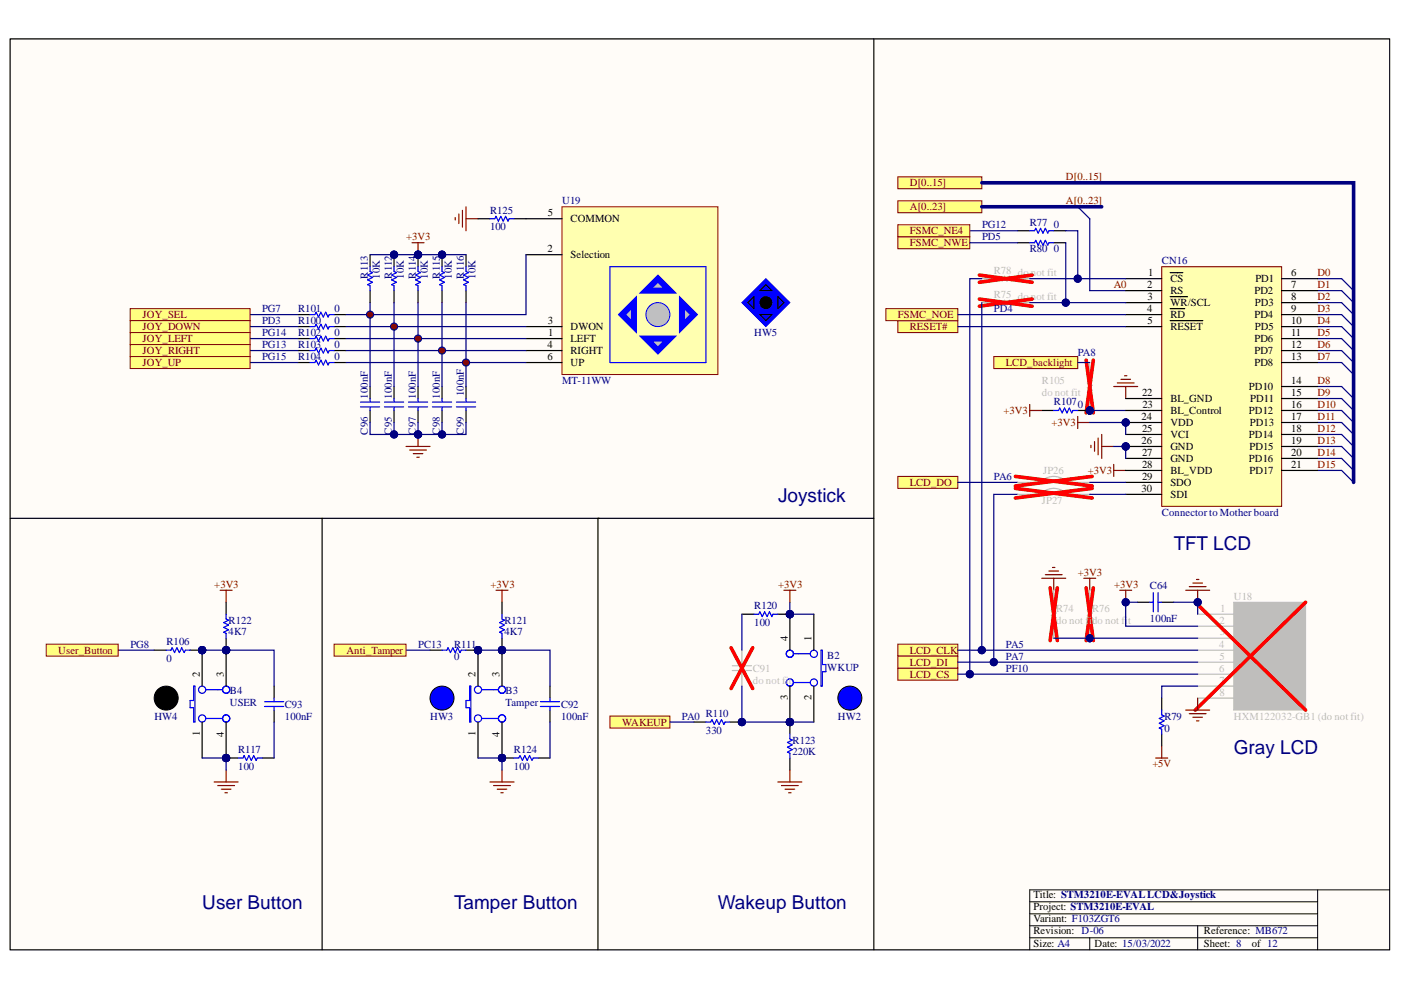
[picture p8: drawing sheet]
<svg xmlns="http://www.w3.org/2000/svg" width="297mm" height="210mm" viewBox="0 0 297 210" stroke-linecap="round" stroke-linejoin="round" font-family="sans-serif">
<defs><g id="words">
<g font-size="4.1" fill="#000080">
<text x="165" y="106.4">Joystick</text>
<text x="248.9" y="116.7">TFT LCD</text>
<text x="261.6" y="159.8">Gray LCD</text>
<text x="42.9" y="192.8">User Button</text>
<text x="96.3" y="192.8">Tamper Button</text>
<text x="152.2" y="192.8">Wakeup Button</text>
</g>
<g font-size="2.3" fill="#800000">
<text x="192.9" y="39.5">D[0..15]</text>
<text x="226" y="38.2">D[0..15]</text>
<text x="192.9" y="44.5">A[0..23]</text>
<text x="226" y="43.3">A[0..23]</text>
<text x="86.1" y="51">+3V3</text>
<text x="192.9" y="52.2">FSMC_NWE</text>
<text x="192.9" y="49.7">FSMC_NE4</text>
<text x="279.4" y="58.6">D0</text>
<text x="236.1" y="61.1">A0</text>
<text x="279.4" y="61.1">D1</text>
<text x="279.4" y="63.6">D2</text>
<text x="30.2" y="67.5">JOY_SEL</text>
<text x="30.2" y="70">JOY_DOWN</text>
<text x="190.4" y="67.5">FSMC_NOE</text>
<text x="192.9" y="70">RESET#</text>
<text x="279.4" y="66.2">D3</text>
<text x="279.4" y="68.7">D4</text>
<text x="279.4" y="71.3">D5</text>
<text x="30.2" y="72.5">JOY_LEFT</text>
<text x="30.2" y="75.1">JOY_RIGHT</text>
<text x="30.2" y="77.6">JOY_UP</text>
<text x="213.3" y="77.6">LCD_backlight</text>
<text x="279.4" y="73.8">D6</text>
<text x="279.4" y="76.3">D7</text>
<text x="279.4" y="81.4">D8</text>
<text x="279.4" y="83.9">D9</text>
<text x="212.8" y="87.7">+3V3</text>
<text x="279.4" y="86.5">D10</text>
<text x="279.4" y="89">D11</text>
<text x="222.9" y="90.3">+3V3</text>
<text x="279.4" y="91.5">D12</text>
<text x="279.4" y="94.2">D13</text>
<text x="230.6" y="100.5">+3V3</text>
<text x="279.4" y="96.7">D14</text>
<text x="279.4" y="99.2">D15</text>
<text x="192.9" y="103">LCD_DO</text>
<text x="45.4" y="124.6">+3V3</text>
<text x="104" y="124.6">+3V3</text>
<text x="165" y="124.6">+3V3</text>
<text x="228.5" y="122.1">+3V3</text>
<text x="236.2" y="124.6">+3V3</text>
<text x="12.4" y="138.6">User_Button</text>
<text x="73.4" y="138.6">Anti_Tamper</text>
<text x="192.9" y="143.7">LCD_CS</text>
<text x="192.9" y="138.6">LCD_CLK</text>
<text x="192.9" y="141.2">LCD_DI</text>
<text x="131.9" y="153.8">WAKEUP</text>
<text x="244.3" y="162.7">+5V</text>
</g>
<g font-size="2.3" fill="#000080">
<text x="103.9" y="45.3">R125</text>
<text x="119.2" y="43.3">U19</text>
<text x="218.4" y="47.8">R77</text>
<text x="103.9" y="48.9">100</text>
<text x="218.4" y="53.5">R80</text>
<text x="223.4" y="48.3">0</text>
<text x="223.4" y="53.5">0</text>
<text x="78" y="59.1" transform="rotate(-90 78 59.1)">R113</text>
<text x="80.5" y="59.1" transform="rotate(-90 80.5 59.1)">10K</text>
<text x="83.1" y="59.1" transform="rotate(-90 83.1 59.1)">R112</text>
<text x="85.6" y="59.1" transform="rotate(-90 85.6 59.1)">10K</text>
<text x="88.2" y="59.1" transform="rotate(-90 88.2 59.1)">R114</text>
<text x="90.7" y="59.1" transform="rotate(-90 90.7 59.1)">10K</text>
<text x="93.2" y="59.1" transform="rotate(-90 93.2 59.1)">R115</text>
<text x="95.8" y="59.1" transform="rotate(-90 95.8 59.1)">10K</text>
<text x="98.3" y="59.1" transform="rotate(-90 98.3 59.1)">R116</text>
<text x="100.8" y="59.1" transform="rotate(-90 100.8 59.1)">10K</text>
<text x="246.4" y="56">CN16</text>
<text x="63.2" y="71.3">R102</text>
<text x="63.2" y="68.7">R100</text>
<text x="63.2" y="66.2">R101</text>
<text x="70.9" y="71.3">0</text>
<text x="70.9" y="68.7">0</text>
<text x="70.9" y="66.2">0</text>
<text x="159.9" y="71.3">HW5</text>
<text x="63.2" y="76.3">R104</text>
<text x="63.2" y="73.8">R103</text>
<text x="70.9" y="76.3">0</text>
<text x="70.9" y="73.8">0</text>
<text x="119.2" y="81.4">MT-11WW</text>
<text x="78" y="84.5" transform="rotate(-90 78 84.5)">100nF</text>
<text x="83.1" y="84.5" transform="rotate(-90 83.1 84.5)">100nF</text>
<text x="88.2" y="84.5" transform="rotate(-90 88.2 84.5)">100nF</text>
<text x="93.2" y="84.5" transform="rotate(-90 93.2 84.5)">100nF</text>
<text x="98.3" y="84" transform="rotate(-90 98.3 84)">100nF</text>
<text x="223.4" y="86">R1070</text>
<text x="78" y="92.1" transform="rotate(-90 78 92.1)">C96</text>
<text x="83.1" y="92.1" transform="rotate(-90 83.1 92.1)">C95</text>
<text x="88.2" y="92.1" transform="rotate(-90 88.2 92.1)">C97</text>
<text x="93.2" y="92.1" transform="rotate(-90 93.2 92.1)">C98</text>
<text x="98.3" y="92.1" transform="rotate(-90 98.3 92.1)">C99</text>
<text x="246.4" y="109.4">Connector to Mother board</text>
<text x="243.8" y="124.8">C64</text>
<text x="159.9" y="129.2">R120</text>
<text x="243.8" y="131.9">100nF</text>
<text x="35.3" y="136.9">R106</text>
<text x="48.5" y="132.2">R122</text>
<text x="48.5" y="134.7">4K7</text>
<text x="96.3" y="137.4">R111</text>
<text x="106.9" y="132.2">R121</text>
<text x="106.9" y="134.7">4K7</text>
<text x="159.9" y="132.7">100</text>
<text x="35.3" y="140.4">0</text>
<text x="96.3" y="139.9">0</text>
<text x="175.4" y="139.6">B2</text>
<text x="175.4" y="142.2">WKUP</text>
<text x="48.7" y="147.2">B4</text>
<text x="48.7" y="149.8">USER</text>
<text x="107.2" y="147.2">B3</text>
<text x="107.2" y="149.8">Tamper</text>
<text x="32.7" y="152.6">HW4</text>
<text x="60.4" y="150">C93</text>
<text x="60.4" y="152.6">100nF</text>
<text x="91.2" y="152.6">HW3</text>
<text x="118.9" y="150">C92</text>
<text x="118.9" y="152.6">100nF</text>
<text x="149.7" y="155.6">330</text>
<text x="177.7" y="152.6">HW2</text>
<text x="246.9" y="152.6">R79</text>
<text x="246.9" y="155.1">0</text>
<text x="50.5" y="159.7">R117</text>
<text x="109" y="159.7">R124</text>
<text x="168" y="157.6">R123</text>
<text x="168" y="160.2">220K</text>
<text x="50.5" y="163.2">100</text>
<text x="109" y="163.2">100</text>
</g>
<g font-size="2.3">
<text x="116.2" y="45.8">5</text>
<text x="121" y="47.1">COMMON</text>
<text x="116.1" y="53.5">2</text>
<text x="121" y="54.8">Selection</text>
<text x="243.4" y="58.6">1</text>
<text x="248.1" y="59.8">CS</text>
<text x="266.2" y="59.8">PD1</text>
<text x="273.8" y="58.6">6</text>
<text x="243.2" y="61.1">2</text>
<text x="243.3" y="63.6">3</text>
<text x="248.1" y="62.4">RS</text>
<text x="248.1" y="64.9">WR/SCL</text>
<text x="266" y="62.4">PD2</text>
<text x="266.1" y="64.9">PD3</text>
<text x="273.8" y="61.1">7</text>
<text x="273.8" y="63.6">8</text>
<text x="116.2" y="68.7">3</text>
<text x="116.2" y="71.3">1</text>
<text x="121" y="70">DWON</text>
<text x="243.2" y="66.2">4</text>
<text x="243.3" y="68.7">5</text>
<text x="248.1" y="67.5">RD</text>
<text x="248.1" y="70">RESET</text>
<text x="266" y="67.5">PD4</text>
<text x="266.1" y="70">PD5</text>
<text x="273.8" y="66.2">9</text>
<text x="273.8" y="68.7">10</text>
<text x="273.8" y="71.3">11</text>
<text x="116.1" y="73.8">4</text>
<text x="116.1" y="76.3">6</text>
<text x="121" y="72.5">LEFT</text>
<text x="121" y="75.1">RIGHT</text>
<text x="121" y="77.6">UP</text>
<text x="266" y="72.5">PD6</text>
<text x="266" y="75.1">PD7</text>
<text x="266" y="77.6">PD8</text>
<text x="273.8" y="73.8">12</text>
<text x="273.8" y="76.3">13</text>
<text x="242.1" y="83.9">22</text>
<text x="264.8" y="82.7">PD10</text>
<text x="273.8" y="81.4">14</text>
<text x="273.8" y="83.9">15</text>
<text x="242" y="89">24</text>
<text x="242.2" y="86.5">23</text>
<text x="248.1" y="87.7">BL_Control</text>
<text x="248.1" y="85.2">BL_GND</text>
<text x="264.8" y="87.7">PD12</text>
<text x="265.1" y="85.2">PD11</text>
<text x="273.8" y="86.5">16</text>
<text x="273.8" y="89">17</text>
<text x="242" y="94.2">26</text>
<text x="242.1" y="91.5">25</text>
<text x="248.1" y="90.3">VDD</text>
<text x="248.1" y="92.9">VCI</text>
<text x="248.1" y="95.4">GND</text>
<text x="264.8" y="92.9">PD14</text>
<text x="264.9" y="95.4">PD15</text>
<text x="265" y="90.3">PD13</text>
<text x="273.8" y="91.5">18</text>
<text x="273.8" y="94.2">19</text>
<text x="242.1" y="96.7">27</text>
<text x="242.1" y="99.2">28</text>
<text x="242.1" y="101.8">29</text>
<text x="248.1" y="98">GND</text>
<text x="248.1" y="100.5">BL_VDD</text>
<text x="264.8" y="98">PD16</text>
<text x="264.9" y="100.5">PD17</text>
<text x="273.8" y="96.7">20</text>
<text x="273.8" y="99.2">21</text>
<text x="242" y="104.3">30</text>
<text x="248.1" y="103">SDO</text>
<text x="248.1" y="105.6">SDI</text>
<text x="167" y="135.8" transform="rotate(-90 167 135.8)">4</text>
<text x="172.1" y="135.8" transform="rotate(-90 172.1 135.8)">1</text>
<text x="42.4" y="143.4" transform="rotate(-90 42.4 143.4)">2</text>
<text x="47.5" y="143.4" transform="rotate(-90 47.5 143.4)">3</text>
<text x="100.8" y="143.4" transform="rotate(-90 100.8 143.4)">2</text>
<text x="105.9" y="143.4" transform="rotate(-90 105.9 143.4)">3</text>
<text x="167" y="148.4" transform="rotate(-90 167 148.4)">3</text>
<text x="172.1" y="148.5" transform="rotate(-90 172.1 148.5)">2</text>
<text x="42.4" y="156" transform="rotate(-90 42.4 156)">1</text>
<text x="100.8" y="156" transform="rotate(-90 100.8 156)">1</text>
<text x="47.5" y="156.2" transform="rotate(-90 47.5 156.2)">4</text>
<text x="105.9" y="156.2" transform="rotate(-90 105.9 156.2)">4</text>
<text x="219.1" y="190.4">Title: STM3210E-EVALLCD&amp;Joystick</text>
<text x="219.1" y="193">Project: STM3210E-EVAL</text>
<text x="219.1" y="195.5">Variant: F103ZGT6</text>
<text x="219.1" y="200.8">Size: A4</text>
<text x="219.1" y="198.1">Revision: D-06</text>
<text x="232.1" y="200.8">Date: 15/03/2022</text>
<text x="255.2" y="198.1">Reference: MB672</text>
<text x="255.2" y="200.8">Sheet: 8</text>
<text x="265.4" y="200.8">of 12</text>
</g>
<g font-size="2.3" fill="#0c0087">
<text x="208.2" y="48.3">PG12</text>
<text x="208.2" y="51">PD5</text>
<text x="55.6" y="66.2">PG7</text>
<text x="55.6" y="68.7">PD3</text>
<text x="55.6" y="71.3">PG14</text>
<text x="210.7" y="66.2">PD4</text>
<text x="55.6" y="73.8">PG13</text>
<text x="55.6" y="76.3">PG15</text>
<text x="228.5" y="75.6">PA8</text>
<text x="210.7" y="101.8">PA6</text>
<text x="27.7" y="137.4">PG8</text>
<text x="88.7" y="137.4">PC13</text>
<text x="213.3" y="137.4">PA5</text>
<text x="213.3" y="139.9">PA7</text>
<text x="213.3" y="142.4">PF10</text>
<text x="144.6" y="152.6">PA0 R110</text>
</g>
<g font-size="2.3" fill="#bfbebc">
<text x="210.7" y="58.1">R78 do not fit</text>
<text x="210.7" y="63.1">R75 do not fit</text>
<text x="220.9" y="81.4">R105</text>
<text x="220.9" y="83.9">do not fit</text>
<text x="221.1" y="100.5">JP26</text>
<text x="220.9" y="106.8">JP27</text>
<text x="223.9" y="129.7">R74</text>
<text x="231.6" y="129.7">R76</text>
<text x="258.7" y="129.7">1</text>
<text x="261.6" y="127.1">U18</text>
<text x="223.9" y="132.2">do not fitdo not fi</text>
<text x="239.2" y="132.2">t</text>
<text x="258.5" y="137.4">4</text>
<text x="258.5" y="132.2">2</text>
<text x="258.6" y="134.7">3</text>
<text x="159.6" y="142.4">C91</text>
<text x="258.5" y="142.4">6</text>
<text x="258.5" y="139.9">5</text>
<text x="263.4" y="138.6">CLK</text>
<text x="263.4" y="141.2">SID</text>
<text x="159.6" y="145">do not fit</text>
<text x="258.5" y="145">7</text>
<text x="258.5" y="147.5">8</text>
<text x="261.6" y="152.6">HXM122032-GB1 (do not fit)</text>
</g>
</g></defs>
<path d="M2.2 8.3h292.4v193.1h-292.4z" fill-rule="evenodd" fill="#fffcf8"/>
<path d="M2.2 8.3h292.4v193.1h-292.4z" fill="none" stroke="#000" stroke-width=".21"/>
<path d="M2.2 8.3h292.4v193.1h-292.4z" fill-rule="evenodd" fill="#fffcf8"/>
<path d="M2.2 8.3h292.4v193.1h-292.4z" fill="none" stroke="#000" stroke-width=".21"/>
<circle cx="78.5" cy="66.7" r=".76" fill="#000080"/>
<circle cx="78.5" cy="66.7" r=".76" fill="none" stroke="#000080" stroke-width=".21"/>
<circle cx="83.5" cy="69.2" r=".76" fill="#000080"/>
<circle cx="83.5" cy="69.2" r=".76" fill="none" stroke="#000080" stroke-width=".21"/>
<circle cx="88.6" cy="71.8" r=".76" fill="#000080"/>
<circle cx="88.6" cy="71.8" r=".76" fill="none" stroke="#000080" stroke-width=".21"/>
<circle cx="93.7" cy="74.3" r=".76" fill="#000080"/>
<circle cx="93.7" cy="74.3" r=".76" fill="none" stroke="#000080" stroke-width=".21"/>
<circle cx="98.8" cy="76.9" r=".76" fill="#000080"/>
<circle cx="98.8" cy="76.9" r=".76" fill="none" stroke="#000080" stroke-width=".21"/>
<path d="M218.3 191.2h61.1M218.3 193.8h61.1M218.3 198.8h61.1M218.3 196.3h61.1M231 198.8v2.6M253.9 196.3v5.1M279.4 188.7v12.7M294.6 188.7h-76.3v12.7" fill="none" stroke="#000" stroke-width=".21"/>
<circle cx="83.5" cy="54" r=".76" fill="#000080"/>
<circle cx="83.5" cy="54" r=".76" fill="none" stroke="#000080" stroke-width=".21"/>
<path d="M83.5 54v2.5" fill="none" stroke="#000" stroke-width=".26"/>
<circle cx="83.5" cy="54" r=".76" fill="#000080"/>
<circle cx="83.5" cy="54" r=".76" fill="none" stroke="#000080" stroke-width=".21"/>
<path d="M83.5 61.6v2.6" fill="none" stroke="#000" stroke-width=".26"/>
<path d="M83.5 56.5v1.1l.6 .2-1.1 .5 1.1 .5-1.1 .5 1.1 .5-1.1 .6 .5 .2v1" fill="none" stroke="#00f" stroke-width=".26"/>
<circle cx="88.6" cy="54" r=".76" fill="#000080"/>
<circle cx="88.6" cy="54" r=".76" fill="none" stroke="#000080" stroke-width=".21"/>
<path d="M88.6 54v2.5" fill="none" stroke="#000" stroke-width=".26"/>
<circle cx="88.6" cy="54" r=".76" fill="#000080"/>
<circle cx="88.6" cy="54" r=".76" fill="none" stroke="#000080" stroke-width=".21"/>
<path d="M88.6 61.6v2.6" fill="none" stroke="#000" stroke-width=".26"/>
<path d="M88.6 56.5v1.1l.5 .2-1 .5 1 .5-1 .5 1 .5-1 .6 .5 .2v1" fill="none" stroke="#00f" stroke-width=".26"/>
<circle cx="93.7" cy="54" r=".76" fill="#000080"/>
<circle cx="93.7" cy="54" r=".76" fill="none" stroke="#000080" stroke-width=".21"/>
<path d="M93.7 54v2.5" fill="none" stroke="#000" stroke-width=".26"/>
<circle cx="93.7" cy="54" r=".76" fill="#000080"/>
<circle cx="93.7" cy="54" r=".76" fill="none" stroke="#000080" stroke-width=".21"/>
<path d="M78.5 54v2.5M98.8 54v2.5M78.5 61.6v2.6M93.7 61.6v2.6M98.8 61.6v2.6" fill="none" stroke="#000" stroke-width=".26"/>
<path d="M78.5 56.5v1.1l.5 .2-1.1 .5 1.1 .5-1.1 .5 1.1 .5-1.1 .6 .6 .2v1M93.7 56.5v1.1l.5 .2-1 .5 1 .5-1 .5 1 .5-1 .6 .5 .2v1M98.8 56.5v1.1l.5 .2-1 .5 1 .5-1 .5 1 .5-1 .6 .5 .2v1" fill="none" stroke="#00f" stroke-width=".26"/>
<path d="M87.4 51.5h2.5M88.6 51.5v2.5M96.5 46.1v.5M97.3 45.4v2M98 44.6v3.6M98.8 43.8v5.1M98.8 46.4h2.5" fill="none" stroke="#800000" stroke-width=".26"/>
<circle cx="88.6" cy="54" r=".76" fill="#000080"/>
<circle cx="88.6" cy="54" r=".76" fill="none" stroke="#000080" stroke-width=".21"/>
<path d="M86.1 94.7h5.1M86.9 95.4h3.5M87.6 96.2h2.1M88.4 96.9h.5M88.6 92.1v2.6" fill="none" stroke="#800000" stroke-width=".26"/>
<circle cx="88.6" cy="92.1" r=".76" fill="#000080"/>
<circle cx="88.6" cy="92.1" r=".76" fill="none" stroke="#000080" stroke-width=".21"/>
<path d="M78.5 82v2.5M78.5 87v2.6M83.5 82v2.5M83.5 87v2.6M88.6 82v2.5M88.6 87v2.6M93.7 82v2.5M93.7 87v2.6M98.8 82v2.5M98.8 87v2.6" fill="none" stroke="#000" stroke-width=".26"/>
<g fill="none" stroke="#00f" stroke-width=".26">
<path d="M76.4 85.3h4.1M76.4 86.3h4.1M78.5 84.5v.8M78.5 86.3v.7M81.5 85.3h4.1M81.5 86.3h4.1M83.5 84.5v.8M83.5 86.3v.7M86.6 85.3h4.1M86.6 86.3h4.1M88.6 84.5v.8M88.6 86.3v.7"/>
<path d="M91.7 85.3h4.1M91.7 86.3h4.1M93.7 84.5v.8M93.7 86.3v.7M96.8 85.3h4M96.8 86.3h4M98.8 84.5v.8M98.8 86.3v.7"/>
</g>
<path d="M93.7 89.6v2.5" fill="none" stroke="#000080" stroke-width=".26"/>
<circle cx="93.7" cy="92.1" r=".76" fill="#000080"/>
<circle cx="93.7" cy="92.1" r=".76" fill="none" stroke="#000080" stroke-width=".21"/>
<path d="M88.6 89.6v2.5" fill="none" stroke="#000080" stroke-width=".26"/>
<circle cx="88.6" cy="92.1" r=".76" fill="#000080"/>
<circle cx="88.6" cy="92.1" r=".76" fill="none" stroke="#000080" stroke-width=".21"/>
<path d="M83.5 89.6v2.5" fill="none" stroke="#000080" stroke-width=".26"/>
<circle cx="83.5" cy="92.1" r=".76" fill="#000080"/>
<circle cx="83.5" cy="92.1" r=".76" fill="none" stroke="#000080" stroke-width=".21"/>
<path d="M101.3 46.4h2.6M109 46.4h2.5" fill="none" stroke="#000" stroke-width=".26"/>
<path d="M103.9 46.4h1l.3-.5 .5 1 .5-1 .5 1 .5-1 .5 1 .3-.5h1" fill="none" stroke="#00f" stroke-width=".26"/>
<path d="M78.5 54h20.3" fill="none" stroke="#000080" stroke-width=".26"/>
<circle cx="83.5" cy="54" r=".76" fill="#000080"/>
<circle cx="83.5" cy="54" r=".76" fill="none" stroke="#000080" stroke-width=".21"/>
<circle cx="88.6" cy="54" r=".76" fill="#000080"/>
<circle cx="88.6" cy="54" r=".76" fill="none" stroke="#000080" stroke-width=".21"/>
<circle cx="93.7" cy="54" r=".76" fill="#000080"/>
<circle cx="93.7" cy="54" r=".76" fill="none" stroke="#000080" stroke-width=".21"/>
<path d="M78.5 64.2v17.8M93.7 64.2v17.8M98.8 64.2v17.8M78.5 89.6v2.5h20.3v-2.5" fill="none" stroke="#000080" stroke-width=".26"/>
<circle cx="83.5" cy="92.1" r=".76" fill="#000080"/>
<circle cx="83.5" cy="92.1" r=".76" fill="none" stroke="#000080" stroke-width=".21"/>
<circle cx="88.6" cy="92.1" r=".76" fill="#000080"/>
<circle cx="88.6" cy="92.1" r=".76" fill="none" stroke="#000080" stroke-width=".21"/>
<circle cx="93.7" cy="92.1" r=".76" fill="#000080"/>
<circle cx="93.7" cy="92.1" r=".76" fill="none" stroke="#000080" stroke-width=".21"/>
<path d="M83.5 64.2v17.8M88.6 64.2v17.8" fill="none" stroke="#000080" stroke-width=".26"/>
<path d="M119.2 43.8h33v35.6h-33z" fill-rule="evenodd" fill="#ffffb0"/>
<path d="M119.2 43.8h33v35.6h-33z" fill="none" stroke="#800000" stroke-width=".21"/>
<circle cx="139.5" cy="66.7" r="2.54" fill="#c0c0c0"/>
<circle cx="139.5" cy="66.7" r="2.54" fill="none" stroke="#00f" stroke-width=".21"/>
<path d="M136.9 61.6l2.6-2.5 2.5 2.5z" fill="#c0c0c0"/>
<path d="M136.9 61.6l2.6-2.5 2.5 2.5z" fill="none" stroke="#00f" stroke-width="1.3"/>
<path d="M131.9 66.7l2.5-2.5v5z" fill="#c0c0c0"/>
<path d="M131.9 66.7l2.5-2.5v5z" fill="none" stroke="#00f" stroke-width="1.3"/>
<path d="M136.9 71.8h5.1l-2.5 2.5z" fill="#c0c0c0"/>
<path d="M136.9 71.8h5.1l-2.5 2.5z" fill="none" stroke="#00f" stroke-width="1.3"/>
<path d="M144.6 64.2l2.5 2.5-2.5 2.5z" fill="#c0c0c0"/>
<path d="M144.6 64.2l2.5 2.5-2.5 2.5z" fill="none" stroke="#00f" stroke-width="1.3"/>
<path d="M129.3 56.5h20.4v20.4h-20.4z" fill="none" stroke="#00f" stroke-width=".26"/>
<path d="M111.5 46.4h7.7M111.5 54h7.7M111.5 69.2h7.7M111.5 71.8h7.7M111.5 74.3h7.7M111.5 76.9h7.7" fill="none" stroke="#000" stroke-width=".26"/>
<circle cx="167.5" cy="153.1" r=".76" fill="#000080"/>
<circle cx="167.5" cy="153.1" r=".76" fill="none" stroke="#000080" stroke-width=".21"/>
<path d="M167.5 153.1v2.5M167.5 160.7v2.6" fill="none" stroke="#000" stroke-width=".26"/>
<circle cx="167.5" cy="153.1" r=".76" fill="#000080"/>
<circle cx="167.5" cy="153.1" r=".76" fill="none" stroke="#000080" stroke-width=".21"/>
<path d="M167.5 155.6v1.1l.5 .2-1 .5 1 .5-1 .5 1 .5-1 .5 .5 .3v1" fill="none" stroke="#00f" stroke-width=".26"/>
<circle cx="167.5" cy="130.2" r=".76" fill="#000080"/>
<circle cx="167.5" cy="130.2" r=".76" fill="none" stroke="#000080" stroke-width=".21"/>
<circle cx="167.5" cy="153.1" r=".76" fill="#000080"/>
<circle cx="167.5" cy="153.1" r=".76" fill="none" stroke="#000080" stroke-width=".21"/>
<g fill="none" stroke="#00f" stroke-width=".26">
<path d="M168.2 138.6h3.6M174.1 137.9h.2v3h.8v1.5h-.8v3.1h-.2zM168.2 144.7h3.6"/>
<circle cx="167.5" cy="138.6" r=".76"/>
<circle cx="172.6" cy="138.6" r=".76"/>
<circle cx="167.5" cy="144.7" r=".76"/>
<circle cx="172.6" cy="144.7" r=".76"/>
</g>
<path d="M167.5 130.2v7.7M172.5 130.2v7.7" fill="none" stroke="#000" stroke-width=".26"/>
<circle cx="167.5" cy="130.2" r=".76" fill="#000080"/>
<circle cx="167.5" cy="130.2" r=".76" fill="none" stroke="#000080" stroke-width=".21"/>
<path d="M167.5 145.5v7.6" fill="none" stroke="#000" stroke-width=".26"/>
<circle cx="167.5" cy="153.1" r=".76" fill="#000080"/>
<circle cx="167.5" cy="153.1" r=".76" fill="none" stroke="#000080" stroke-width=".21"/>
<path d="M172.5 145.5v7.6" fill="none" stroke="#000" stroke-width=".26"/>
<path d="M164.9 165.8h5.1M165.7 166.6h3.5M166.4 167.3h2.1M167.2 168.1h.5M167.5 163.3v2.5" fill="none" stroke="#800000" stroke-width=".26"/>
<path d="M167.5 127.7v2.5h5" fill="none" stroke="#000080" stroke-width=".26"/>
<circle cx="167.5" cy="130.2" r=".76" fill="#000080"/>
<circle cx="167.5" cy="130.2" r=".76" fill="none" stroke="#000080" stroke-width=".21"/>
<path d="M157.3 137.9v3.3M155.3 142.2h4M155.3 141.2h4M157.3 142.2v3.3" fill="none" stroke="#bfbebc" stroke-width=".26"/>
<path d="M155 137.3l4.6 8.7M159.6 137.3l-4.6 8.7" fill="none" stroke="#f00" stroke-width=".77"/>
<path d="M166.2 125.1h2.5M167.5 125.1v2.6" fill="none" stroke="#800000" stroke-width=".26"/>
<circle cx="167.5" cy="130.2" r=".76" fill="#000080"/>
<circle cx="167.5" cy="130.2" r=".76" fill="none" stroke="#000080" stroke-width=".21"/>
<path d="M157.3 130.2h2.5M164.9 130.2h2.6" fill="none" stroke="#000" stroke-width=".26"/>
<circle cx="167.5" cy="130.2" r=".76" fill="#000080"/>
<circle cx="167.5" cy="130.2" r=".76" fill="none" stroke="#000080" stroke-width=".21"/>
<path d="M159.8 130.2h1.1l.2-.5 .5 1 .5-1 .5 1 .5-1 .6 1 .2-.5h1" fill="none" stroke="#00f" stroke-width=".26"/>
<path d="M157.3 130.2v7.7M157.3 145.5v7.6h15.2" fill="none" stroke="#000080" stroke-width=".26"/>
<circle cx="157.3" cy="153.1" r=".76" fill="#000080"/>
<circle cx="157.3" cy="153.1" r=".76" fill="none" stroke="#000080" stroke-width=".21"/>
<circle cx="167.5" cy="153.1" r=".76" fill="#000080"/>
<circle cx="167.5" cy="153.1" r=".76" fill="none" stroke="#000080" stroke-width=".21"/>
<circle cx="47.9" cy="137.8" r=".76" fill="#000080"/>
<circle cx="47.9" cy="137.8" r=".76" fill="none" stroke="#000080" stroke-width=".21"/>
<path d="M47.9 127.7v2.5M47.9 135.3v2.6" fill="none" stroke="#000" stroke-width=".26"/>
<circle cx="47.9" cy="137.8" r=".76" fill="#000080"/>
<circle cx="47.9" cy="137.8" r=".76" fill="none" stroke="#000080" stroke-width=".21"/>
<path d="M47.9 130.2v1l.6 .3-1.1 .5 1.1 .5-1.1 .5 1.1 .5-1.1 .5 .5 .3v1" fill="none" stroke="#00f" stroke-width=".26"/>
<circle cx="47.9" cy="160.7" r=".76" fill="#000080"/>
<circle cx="47.9" cy="160.7" r=".76" fill="none" stroke="#000080" stroke-width=".21"/>
<circle cx="47.9" cy="137.8" r=".76" fill="#000080"/>
<circle cx="47.9" cy="137.8" r=".76" fill="none" stroke="#000080" stroke-width=".21"/>
<circle cx="42.9" cy="137.8" r=".76" fill="#000080"/>
<circle cx="42.9" cy="137.8" r=".76" fill="none" stroke="#000080" stroke-width=".21"/>
<g fill="none" stroke="#00f" stroke-width=".26">
<path d="M41.1 145.5h.2v7.6h-.2v-3.1h-.8v-1.5h.8zM43.6 152.3h3.6M43.6 146.2h3.6"/>
<circle cx="42.9" cy="146.2" r=".76"/>
<circle cx="42.9" cy="152.3" r=".76"/>
<circle cx="47.9" cy="146.2" r=".76"/>
<circle cx="47.9" cy="152.3" r=".76"/>
</g>
<path d="M42.9 153.1v7.6M47.9 153.1v7.6" fill="none" stroke="#000" stroke-width=".26"/>
<circle cx="47.9" cy="160.7" r=".76" fill="#000080"/>
<circle cx="47.9" cy="160.7" r=".76" fill="none" stroke="#000080" stroke-width=".21"/>
<path d="M47.9 137.9v7.6" fill="none" stroke="#000" stroke-width=".26"/>
<circle cx="47.9" cy="137.8" r=".76" fill="#000080"/>
<circle cx="47.9" cy="137.8" r=".76" fill="none" stroke="#000080" stroke-width=".21"/>
<path d="M42.9 137.9v7.6" fill="none" stroke="#000" stroke-width=".26"/>
<circle cx="42.9" cy="137.8" r=".76" fill="#000080"/>
<circle cx="42.9" cy="137.8" r=".76" fill="none" stroke="#000080" stroke-width=".21"/>
<path d="M45.4 165.8h5.1M46.2 166.6h3.5M46.9 167.3h2.1M47.7 168.1h.5M47.9 163.3v2.5" fill="none" stroke="#800000" stroke-width=".26"/>
<path d="M42.9 160.7h5v2.6" fill="none" stroke="#000080" stroke-width=".26"/>
<circle cx="47.9" cy="160.7" r=".76" fill="#000080"/>
<circle cx="47.9" cy="160.7" r=".76" fill="none" stroke="#000080" stroke-width=".21"/>
<path d="M58.1 145.5v2.5M58.1 150.6v2.5" fill="none" stroke="#000" stroke-width=".26"/>
<path d="M56.1 148.8h4.1M56.1 149.8h4.1M58.1 148v.8M58.1 149.8v.8" fill="none" stroke="#00f" stroke-width=".26"/>
<path d="M46.7 125.1h2.5M47.9 125.1v2.6" fill="none" stroke="#800000" stroke-width=".26"/>
<circle cx="47.9" cy="160.7" r=".76" fill="#000080"/>
<circle cx="47.9" cy="160.7" r=".76" fill="none" stroke="#000080" stroke-width=".21"/>
<path d="M47.9 160.7h2.6M55.6 160.7h2.5" fill="none" stroke="#000" stroke-width=".26"/>
<circle cx="47.9" cy="160.7" r=".76" fill="#000080"/>
<circle cx="47.9" cy="160.7" r=".76" fill="none" stroke="#000080" stroke-width=".21"/>
<path d="M50.5 160.7h1l.3-.5 .5 1 .5-1 .5 1 .5-1 .5 1 .3-.5h1" fill="none" stroke="#00f" stroke-width=".26"/>
<path d="M42.9 137.9h15.2v7.6M58.1 153.1v7.6" fill="none" stroke="#000080" stroke-width=".26"/>
<circle cx="47.9" cy="137.8" r=".76" fill="#000080"/>
<circle cx="47.9" cy="137.8" r=".76" fill="none" stroke="#000080" stroke-width=".21"/>
<circle cx="42.9" cy="137.8" r=".76" fill="#000080"/>
<circle cx="42.9" cy="137.8" r=".76" fill="none" stroke="#000080" stroke-width=".21"/>
<circle cx="106.4" cy="137.8" r=".76" fill="#000080"/>
<circle cx="106.4" cy="137.8" r=".76" fill="none" stroke="#000080" stroke-width=".21"/>
<path d="M106.4 127.7v2.5M106.4 135.3v2.6" fill="none" stroke="#000" stroke-width=".26"/>
<circle cx="106.4" cy="137.8" r=".76" fill="#000080"/>
<circle cx="106.4" cy="137.8" r=".76" fill="none" stroke="#000080" stroke-width=".21"/>
<path d="M106.4 130.2v1l.5 .3-1 .5 1 .5-1 .5 1 .5-1 .5 .5 .3v1" fill="none" stroke="#00f" stroke-width=".26"/>
<circle cx="106.4" cy="160.7" r=".76" fill="#000080"/>
<circle cx="106.4" cy="160.7" r=".76" fill="none" stroke="#000080" stroke-width=".21"/>
<circle cx="106.4" cy="137.8" r=".76" fill="#000080"/>
<circle cx="106.4" cy="137.8" r=".76" fill="none" stroke="#000080" stroke-width=".21"/>
<circle cx="101.3" cy="137.8" r=".76" fill="#000080"/>
<circle cx="101.3" cy="137.8" r=".76" fill="none" stroke="#000080" stroke-width=".21"/>
<g fill="none" stroke="#00f" stroke-width=".26">
<path d="M99.6 145.5h.2v7.6h-.2v-3.1h-.8v-1.5h.8zM102.1 152.3h3.6M102.1 146.2h3.6"/>
<circle cx="101.3" cy="146.2" r=".76"/>
<circle cx="101.3" cy="152.3" r=".76"/>
<circle cx="106.4" cy="152.3" r=".76"/>
<circle cx="106.4" cy="146.2" r=".76"/>
</g>
<path d="M101.3 153.1v7.6M106.4 153.1v7.6" fill="none" stroke="#000" stroke-width=".26"/>
<circle cx="106.4" cy="160.7" r=".76" fill="#000080"/>
<circle cx="106.4" cy="160.7" r=".76" fill="none" stroke="#000080" stroke-width=".21"/>
<path d="M106.4 137.9v7.6" fill="none" stroke="#000" stroke-width=".26"/>
<circle cx="106.4" cy="137.8" r=".76" fill="#000080"/>
<circle cx="106.4" cy="137.8" r=".76" fill="none" stroke="#000080" stroke-width=".21"/>
<path d="M101.3 137.9v7.6" fill="none" stroke="#000" stroke-width=".26"/>
<circle cx="101.3" cy="137.8" r=".76" fill="#000080"/>
<circle cx="101.3" cy="137.8" r=".76" fill="none" stroke="#000080" stroke-width=".21"/>
<path d="M103.9 165.8h5.1M104.7 166.6h3.5M105.4 167.3h2M106.2 168.1h.5M106.4 163.3v2.5" fill="none" stroke="#800000" stroke-width=".26"/>
<path d="M101.3 160.7h5.1v2.6" fill="none" stroke="#000080" stroke-width=".26"/>
<circle cx="106.4" cy="160.7" r=".76" fill="#000080"/>
<circle cx="106.4" cy="160.7" r=".76" fill="none" stroke="#000080" stroke-width=".21"/>
<path d="M116.6 145.5v2.5M116.6 150.6v2.5" fill="none" stroke="#000" stroke-width=".26"/>
<path d="M114.6 148.8h4M114.6 149.8h4M116.6 148v.8M116.6 149.8v.8" fill="none" stroke="#00f" stroke-width=".26"/>
<path d="M105.2 125.1h2.5M106.4 125.1v2.6" fill="none" stroke="#800000" stroke-width=".26"/>
<circle cx="106.4" cy="160.7" r=".76" fill="#000080"/>
<circle cx="106.4" cy="160.7" r=".76" fill="none" stroke="#000080" stroke-width=".21"/>
<path d="M106.4 160.7h2.6M114.1 160.7h2.5" fill="none" stroke="#000" stroke-width=".26"/>
<circle cx="106.4" cy="160.7" r=".76" fill="#000080"/>
<circle cx="106.4" cy="160.7" r=".76" fill="none" stroke="#000080" stroke-width=".21"/>
<path d="M109 160.7h1l.2-.5 .6 1 .5-1 .5 1 .5-1 .5 1 .2-.5h1.1" fill="none" stroke="#00f" stroke-width=".26"/>
<path d="M101.3 137.9h15.3v7.6M116.6 153.1v7.6" fill="none" stroke="#000080" stroke-width=".26"/>
<circle cx="106.4" cy="137.8" r=".76" fill="#000080"/>
<circle cx="106.4" cy="137.8" r=".76" fill="none" stroke="#000080" stroke-width=".21"/>
<circle cx="101.3" cy="137.8" r=".76" fill="#000080"/>
<circle cx="101.3" cy="137.8" r=".76" fill="none" stroke="#000080" stroke-width=".21"/>
<path d="M261.6 127.7h15.2v22.9h-15.2z" fill-rule="evenodd" fill="#bfbebc"/>
<path d="M261.6 127.7h15.2v22.9h-15.2z" fill="none" stroke="#bfbebc" stroke-width=".21"/>
<path d="M253.9 130.2h7.7M253.9 132.8h7.7M253.9 135.3h7.7M253.9 137.9h7.7M253.9 140.4h7.7M253.9 142.9h7.7M253.9 145.5h7.7M253.9 148h7.7" fill="none" stroke="#bfbebc" stroke-width=".26"/>
<path d="M253.4 127.7l23.4 22.9M276.8 127.7l-23.4 22.9" fill="none" stroke="#f00" stroke-width=".77"/>
<path d="M220.9 122.6h5.1M221.6 121.8h3.6M222.4 121.1h2M223.2 120.3h.5M223.4 122.6v2.5M229.8 122.6h2.5M231 122.6v2.5" fill="none" stroke="#800000" stroke-width=".26"/>
<path d="M246.3 148v2.6M246.3 155.6v2.6" fill="none" stroke="#000" stroke-width=".26"/>
<path d="M246.3 150.6v1l.5 .2-1 .5 1 .5-1 .5 1 .6-1 .5 .5 .2v1" fill="none" stroke="#00f" stroke-width=".26"/>
<circle cx="231" cy="135.3" r=".76" fill="#000080"/>
<circle cx="231" cy="135.3" r=".76" fill="none" stroke="#000080" stroke-width=".21"/>
<path d="M231 125.1v2.6M231 132.8v2.5" fill="none" stroke="#bfbebc" stroke-width=".26"/>
<circle cx="231" cy="135.3" r=".76" fill="#000080"/>
<circle cx="231" cy="135.3" r=".76" fill="none" stroke="#000080" stroke-width=".21"/>
<path d="M223.4 125.1v3.6l.5 .3-1 .5 1 .5-1 .5 1 .5-1 .5 .5 .2v3.6M231 127.7v1l.6 .3-1.1 .5 1.1 .5-1.1 .5 1.1 .5-1.1 .5 .5 .2v1.1" fill="none" stroke="#bfbebc" stroke-width=".26"/>
<path d="M222.6 124.6l1.6 11.2M224.2 124.6l-1.6 11.2M230.3 124.6l1.5 11.2M231.8 124.6l-1.5 11.2" fill="none" stroke="#f00" stroke-width=".77"/>
<path d="M237.4 125.1h2.5M238.7 125.1v2.6M246.3 158.2v2.5M245 160.7h2.6" fill="none" stroke="#800000" stroke-width=".26"/>
<circle cx="238.7" cy="127.7" r=".76" fill="#000080"/>
<circle cx="238.7" cy="127.7" r=".76" fill="none" stroke="#000080" stroke-width=".21"/>
<path d="M241.2 127.7h2.6M246.3 127.7h2.5" fill="none" stroke="#000" stroke-width=".26"/>
<path d="M243.8 127.7h.7M244.5 125.7v4M245.5 125.7v4M245.5 127.7h.8" fill="none" stroke="#00f" stroke-width=".26"/>
<path d="M223.4 135.3h30.5" fill="none" stroke="#000080" stroke-width=".26"/>
<circle cx="231" cy="135.3" r=".76" fill="#000080"/>
<circle cx="231" cy="135.3" r=".76" fill="none" stroke="#000080" stroke-width=".21"/>
<path d="M251.4 125.1h5.1M252.2 124.4h3.5M252.9 123.6h2M253.7 122.9h.5M253.9 125.1v2.6" fill="none" stroke="#800000" stroke-width=".26"/>
<circle cx="253.9" cy="127.7" r=".76" fill="#000080"/>
<circle cx="253.9" cy="127.7" r=".76" fill="none" stroke="#000080" stroke-width=".21"/>
<path d="M251.4 150.6h5.1M252.2 151.3h3.5M252.9 152.1h2M253.7 152.8h.5M253.9 148v2.6" fill="none" stroke="#800000" stroke-width=".26"/>
<path d="M63.2 76.9h2.5M63.2 74.3h2.5M63.2 71.8h2.5M63.2 69.2h2.5M63.2 66.7h2.5M70.8 76.9h2.6M70.8 74.3h2.6M70.8 71.8h2.6M70.8 69.2h2.6M70.8 66.7h2.6" fill="none" stroke="#000" stroke-width=".26"/>
<path d="M65.7 76.9h1.1l.2-.5 .5 1 .5-1 .5 1 .6-1 .5 1 .2-.5h1M65.7 74.3h1.1l.2-.5 .5 1 .5-1 .5 1 .6-1 .5 1 .2-.5h1M65.7 71.8h1.1l.2-.5 .5 1 .5-1 .5 1 .6-1 .5 1 .2-.5h1M65.7 69.2h1.1l.2-.5 .5 1.1 .5-1.1 .5 1.1 .6-1.1 .5 1.1 .2-.6h1M65.7 66.7h1.1l.2-.5 .5 1 .5-1 .5 1 .6-1 .5 1 .2-.5h1" fill="none" stroke="#00f" stroke-width=".26"/>
<path d="M111.5 54v12.7h-38.1M53 66.7h10.2M53 69.2h10.2M53 71.8h10.2M53 74.3h10.2M53 76.9h10.2M73.4 76.9h38.1M73.4 74.3h38.1M73.4 71.8h38.1M73.4 69.2h38.1" fill="none" stroke="#000080" stroke-width=".26"/>
<circle cx="98.8" cy="76.9" r=".51" fill="#800000"/>
<circle cx="98.8" cy="76.9" r=".51" fill="none" stroke="#800000" stroke-width=".21"/>
<circle cx="93.7" cy="74.3" r=".51" fill="#800000"/>
<circle cx="93.7" cy="74.3" r=".51" fill="none" stroke="#800000" stroke-width=".21"/>
<circle cx="88.6" cy="71.8" r=".51" fill="#800000"/>
<circle cx="88.6" cy="71.8" r=".51" fill="none" stroke="#800000" stroke-width=".21"/>
<circle cx="83.5" cy="69.2" r=".51" fill="#800000"/>
<circle cx="83.5" cy="69.2" r=".51" fill="none" stroke="#800000" stroke-width=".21"/>
<circle cx="78.5" cy="66.7" r=".51" fill="#800000"/>
<circle cx="78.5" cy="66.7" r=".51" fill="none" stroke="#800000" stroke-width=".21"/>
<circle cx="157.3" cy="153.1" r=".76" fill="#000080"/>
<circle cx="157.3" cy="153.1" r=".76" fill="none" stroke="#000080" stroke-width=".21"/>
<path d="M147.1 153.1h2.6M154.8 153.1h2.5" fill="none" stroke="#000" stroke-width=".26"/>
<circle cx="157.3" cy="153.1" r=".76" fill="#000080"/>
<circle cx="157.3" cy="153.1" r=".76" fill="none" stroke="#000080" stroke-width=".21"/>
<path d="M149.7 153.1h1l.2-.5 .5 1 .6-1 .5 1 .5-1 .5 1 .2-.5h1.1" fill="none" stroke="#00f" stroke-width=".26"/>
<circle cx="42.9" cy="137.8" r=".76" fill="#000080"/>
<circle cx="42.9" cy="137.8" r=".76" fill="none" stroke="#000080" stroke-width=".21"/>
<path d="M32.7 137.9h2.5M40.3 137.9h2.6" fill="none" stroke="#000" stroke-width=".26"/>
<circle cx="42.9" cy="137.8" r=".76" fill="#000080"/>
<circle cx="42.9" cy="137.8" r=".76" fill="none" stroke="#000080" stroke-width=".21"/>
<path d="M35.2 137.9h1l.3-.6 .5 1.1 .5-1.1 .5 1.1 .5-1.1 .5 1.1 .3-.5h1" fill="none" stroke="#00f" stroke-width=".26"/>
<path d="M25.1 137.9h7.6" fill="none" stroke="#000080" stroke-width=".26"/>
<circle cx="101.3" cy="137.8" r=".76" fill="#000080"/>
<circle cx="101.3" cy="137.8" r=".76" fill="none" stroke="#000080" stroke-width=".21"/>
<path d="M91.2 137.9h2.5M98.8 137.9h2.5" fill="none" stroke="#000" stroke-width=".26"/>
<circle cx="101.3" cy="137.8" r=".76" fill="#000080"/>
<circle cx="101.3" cy="137.8" r=".76" fill="none" stroke="#000080" stroke-width=".21"/>
<path d="M93.7 137.9h1l.3-.6 .5 1.1 .5-1.1 .5 1.1 .5-1.1 .5 1.1 .3-.5h1" fill="none" stroke="#00f" stroke-width=".26"/>
<path d="M86.1 137.9h5.1" fill="none" stroke="#000080" stroke-width=".26"/>
<path d="M238.4 79.7h.5M228.5 88.3v2.5M228.5 89.6h2.5M236.1 98.5v2.5M236.1 99.7h2.6M236.1 82h5.1M236.9 81.2h3.5M237.7 80.4h2M238.7 82v2.5" fill="none" stroke="#800000" stroke-width=".26"/>
<path d="M27.6 65.4h25.4v2.6h-25.4z" fill-rule="evenodd" fill="#ffff80"/>
<path d="M27.6 65.4h25.4v2.6h-25.4z" fill="none" stroke="#800000" stroke-width=".21"/>
<path d="M27.6 68h25.4v2.5h-25.4z" fill-rule="evenodd" fill="#ffff80"/>
<path d="M27.6 68h25.4v2.5h-25.4z" fill="none" stroke="#800000" stroke-width=".21"/>
<path d="M27.6 70.5h25.4v2.6h-25.4z" fill-rule="evenodd" fill="#ffff80"/>
<path d="M27.6 70.5h25.4v2.6h-25.4z" fill="none" stroke="#800000" stroke-width=".21"/>
<path d="M27.6 73.1h25.4v2.5h-25.4z" fill-rule="evenodd" fill="#ffff80"/>
<path d="M27.6 73.1h25.4v2.5h-25.4z" fill="none" stroke="#800000" stroke-width=".21"/>
<path d="M27.6 75.6h25.4v2.5h-25.4z" fill-rule="evenodd" fill="#ffff80"/>
<path d="M27.6 75.6h25.4v2.5h-25.4z" fill="none" stroke="#800000" stroke-width=".21"/>
<path d="M190.4 141.7h12.7v2.5h-12.7z" fill-rule="evenodd" fill="#ffff80"/>
<path d="M190.4 141.7h12.7v2.5h-12.7z" fill="none" stroke="#800000" stroke-width=".21"/>
<path d="M190.4 136.6h12.7v2.5h-12.7z" fill-rule="evenodd" fill="#ffff80"/>
<path d="M190.4 136.6h12.7v2.5h-12.7z" fill="none" stroke="#800000" stroke-width=".21"/>
<path d="M190.4 139.1h12.7v2.6h-12.7z" fill-rule="evenodd" fill="#ffff80"/>
<path d="M190.4 139.1h12.7v2.6h-12.7z" fill="none" stroke="#800000" stroke-width=".21"/>
<path d="M190.4 68h12.7v2.5h-12.7z" fill-rule="evenodd" fill="#ffff80"/>
<path d="M190.4 68h12.7v2.5h-12.7z" fill="none" stroke="#800000" stroke-width=".21"/>
<path d="M210.7 75.6h17.8v2.5h-17.8z" fill-rule="evenodd" fill="#ffff80"/>
<path d="M210.7 75.6h17.8v2.5h-17.8z" fill="none" stroke="#800000" stroke-width=".21"/>
<path d="M241.2 127.7h-2.5v5.1h15.2" fill="none" stroke="#000080" stroke-width=".26"/>
<circle cx="238.7" cy="127.7" r=".76" fill="#000080"/>
<circle cx="238.7" cy="127.7" r=".76" fill="none" stroke="#000080" stroke-width=".21"/>
<path d="M248.8 127.7h5.1v2.5" fill="none" stroke="#000080" stroke-width=".26"/>
<circle cx="253.9" cy="127.7" r=".76" fill="#000080"/>
<circle cx="253.9" cy="127.7" r=".76" fill="none" stroke="#000080" stroke-width=".21"/>
<path d="M203.1 137.9h50.8M253.9 145.5h-7.6v2.5" fill="none" stroke="#000080" stroke-width=".26"/>
<circle cx="208.2" cy="137.9" r=".77" fill="#000080"/>
<circle cx="208.2" cy="137.9" r=".77" fill="none" stroke="#000080" stroke-width=".21"/>
<path d="M203.1 140.4h50.8" fill="none" stroke="#000080" stroke-width=".26"/>
<circle cx="210.7" cy="140.4" r=".76" fill="#000080"/>
<circle cx="210.7" cy="140.4" r=".76" fill="none" stroke="#000080" stroke-width=".21"/>
<path d="M70.8 136.6h15.3v2.5h-15.3z" fill-rule="evenodd" fill="#ffff80"/>
<path d="M70.8 136.6h15.3v2.5h-15.3z" fill="none" stroke="#800000" stroke-width=".21"/>
<path d="M129.3 151.8h12.7v2.6h-12.7z" fill-rule="evenodd" fill="#ffff80"/>
<path d="M129.3 151.8h12.7v2.6h-12.7z" fill="none" stroke="#800000" stroke-width=".21"/>
<path d="M9.8 136.6h15.3v2.5h-15.3z" fill-rule="evenodd" fill="#ffff80"/>
<path d="M9.8 136.6h15.3v2.5h-15.3z" fill="none" stroke="#800000" stroke-width=".21"/>
<circle cx="231" cy="87" r=".76" fill="#000080"/>
<circle cx="231" cy="87" r=".76" fill="none" stroke="#000080" stroke-width=".21"/>
<path d="M231 76.9v2.5M231 84.5v2.5" fill="none" stroke="#bfbebc" stroke-width=".26"/>
<circle cx="231" cy="87" r=".76" fill="#000080"/>
<circle cx="231" cy="87" r=".76" fill="none" stroke="#000080" stroke-width=".21"/>
<path d="M231 79.4v1l.6 .3-1.1 .5 1.1 .5-1.1 .5 1.1 .5-1.1 .5 .5 .3v1" fill="none" stroke="#bfbebc" stroke-width=".26"/>
<path d="M230.3 76.4l1.5 11.1M231.8 76.4l-1.5 11.1" fill="none" stroke="#f00" stroke-width=".77"/>
<circle cx="231" cy="87" r=".76" fill="#000080"/>
<circle cx="231" cy="87" r=".76" fill="none" stroke="#000080" stroke-width=".21"/>
<path d="M220.9 87h2.5M228.5 87h2.5" fill="none" stroke="#000" stroke-width=".26"/>
<circle cx="231" cy="87" r=".76" fill="#000080"/>
<circle cx="231" cy="87" r=".76" fill="none" stroke="#000080" stroke-width=".21"/>
<path d="M223.4 87h1l.3-.5 .5 1 .5-1 .5 1 .5-1 .5 1 .3-.5h1" fill="none" stroke="#00f" stroke-width=".26"/>
<path d="M218.3 85.8v2.5M218.3 87h2.6M231.3 94.4v.5M232.1 93.6v2.1M232.8 92.9v3.5M233.6 92.1v5.1M233.6 94.7h2.5" fill="none" stroke="#800000" stroke-width=".26"/>
<path d="M185.3 8.3v193.1M2.2 109.9h183.1M68.3 109.9v91.5" fill="none" stroke="#000" stroke-width=".26"/>
<path d="M231 87h7.7M279.4 99.7h5.1" fill="none" stroke="#000080" stroke-width=".26"/>
<circle cx="231" cy="87" r=".76" fill="#000080"/>
<circle cx="231" cy="87" r=".76" fill="none" stroke="#000080" stroke-width=".21"/>
<path d="M228.5 76.9h2.5" fill="none" stroke="#000080" stroke-width=".26"/>
<path d="M190.4 37.5h17.8v2.5h-17.8z" fill-rule="evenodd" fill="#ffff80"/>
<path d="M190.4 37.5h17.8v2.5h-17.8z" fill="none" stroke="#800000" stroke-width=".21"/>
<path d="M190.4 42.6h17.8v2.5h-17.8z" fill-rule="evenodd" fill="#ffff80"/>
<path d="M190.4 42.6h17.8v2.5h-17.8z" fill="none" stroke="#800000" stroke-width=".21"/>
<path d="M208.2 38.8h78.8v63.5M208.2 43.8h25.4" fill="none" stroke="#000080" stroke-width=".77"/>
<g fill="none" stroke="#000080" stroke-width=".26">
<path d="M279.4 59.1h5.1l2.5 2.5M279.4 76.9h5.1l2.5 2.5M279.4 74.3h5.1l2.5 2.6M279.4 71.8h5.1l2.5 2.5M279.4 69.2h5.1l2.5 2.6M279.4 66.7h5.1l2.5 2.5M279.4 64.2h5.1l2.5 2.5M279.4 61.6h5.1l2.5 2.6M279.4 97.2h5.1l2.5 2.5M279.4 94.7h5.1l2.5 2.5M279.4 92.1h5.1l2.5 2.6M279.4 89.6h5.1l2.5 2.5"/>
<path d="M279.4 87h5.1l2.5 2.6M279.4 84.5h5.1l2.5 2.5M279.4 82h5.1l2.5 2.5M284.5 99.7l2.5 2.6"/>
</g>
<path d="M190.4 50.2h15.2v2.5h-15.2z" fill-rule="evenodd" fill="#ffff80"/>
<path d="M190.4 50.2h15.2v2.5h-15.2z" fill="none" stroke="#800000" stroke-width=".21"/>
<path d="M187.8 65.4h15.3v2.6h-15.3z" fill-rule="evenodd" fill="#ffff80"/>
<path d="M187.8 65.4h15.3v2.6h-15.3z" fill="none" stroke="#800000" stroke-width=".21"/>
<path d="M228.5 43.8l2.5 2.6v15.2h7.7M142 153.1h5.1" fill="none" stroke="#000080" stroke-width=".26"/>
<path d="M127 109.9h-.2v91.5" fill="none" stroke="#000" stroke-width=".26"/>
<circle cx="238.7" cy="89.6" r=".76" fill="#000080"/>
<circle cx="238.7" cy="89.6" r=".76" fill="none" stroke="#000080" stroke-width=".21"/>
<circle cx="238.7" cy="94.7" r=".76" fill="#000080"/>
<circle cx="238.7" cy="94.7" r=".76" fill="none" stroke="#000080" stroke-width=".21"/>
<path d="M246.3 56.5h25.4v50.9h-25.4z" fill-rule="evenodd" fill="#ffffb0"/>
<path d="M246.3 56.5h25.4v50.9h-25.4z" fill="none" stroke="#800000" stroke-width=".21"/>
<path d="M238.7 59.1h7.6M248.1 57.8h2.7M238.7 61.6h7.6M238.7 64.2h7.6M238.7 66.7h7.6M238.7 69.2h7.6M248.1 62.9h3.7M248.1 65.4h3.1M248.1 68h6.9M238.7 89.6h7.6" fill="none" stroke="#000" stroke-width=".26"/>
<circle cx="238.7" cy="89.6" r=".76" fill="#000080"/>
<circle cx="238.7" cy="89.6" r=".76" fill="none" stroke="#000080" stroke-width=".21"/>
<path d="M238.7 92.1h7.6M238.7 94.7h7.6" fill="none" stroke="#000" stroke-width=".26"/>
<circle cx="238.7" cy="94.7" r=".76" fill="#000080"/>
<circle cx="238.7" cy="94.7" r=".76" fill="none" stroke="#000080" stroke-width=".21"/>
<g fill="none" stroke="#000" stroke-width=".26">
<path d="M271.7 59.1h7.7M271.7 61.6h7.7M271.7 64.2h7.7M271.7 66.7h7.7M271.7 69.2h7.7M271.7 71.8h7.7M271.7 74.3h7.7M271.7 76.9h7.7M238.7 97.2h7.6M238.7 99.7h7.6M238.7 87h7.6M238.7 84.5h7.6"/>
<path d="M271.7 97.2h7.7M271.7 99.7h7.7M271.7 87h7.7M271.7 84.5h7.7M271.7 82h7.7M271.7 89.6h7.7M271.7 92.1h7.7M271.7 94.7h7.7M238.7 102.3h7.6M238.7 104.8h7.6"/>
</g>
<path d="M231 89.6h7.7v2.5" fill="none" stroke="#000080" stroke-width=".26"/>
<circle cx="238.7" cy="89.6" r=".76" fill="#000080"/>
<circle cx="238.7" cy="89.6" r=".76" fill="none" stroke="#000080" stroke-width=".21"/>
<path d="M236.1 94.7h2.6v2.5" fill="none" stroke="#000080" stroke-width=".26"/>
<circle cx="238.7" cy="94.7" r=".76" fill="#000080"/>
<circle cx="238.7" cy="94.7" r=".76" fill="none" stroke="#000080" stroke-width=".21"/>
<path d="M208.2 59.1h3.5l.3-.5 .5 1 .5-1 .5 1 .5-1 .5 1 .3-.5h3.5M208.2 64.2h3.5l.3-.5 .5 1 .5-1 .5 1 .5-1 .5 1 .3-.5h3.5" fill="none" stroke="#bfbebc" stroke-width=".26"/>
<path d="M207.6 58.3l11.2 1.5M218.8 58.3l-11.2 1.5M207.6 63.4l11.2 1.5M218.8 63.4l-11.2 1.5" fill="none" stroke="#f00" stroke-width=".77"/>
<path d="M215.8 48.9h2.5M215.8 51.5h2.5M223.4 48.9h2.6M223.4 51.5h2.6" fill="none" stroke="#000" stroke-width=".26"/>
<path d="M218.3 48.9h1.1l.2-.5 .5 1 .5-1 .5 1 .5-1 .5 1 .3-.5h1M218.3 51.5h1.1l.2-.5 .5 1 .5-1 .5 1 .5-1 .5 1 .3-.5h1" fill="none" stroke="#00f" stroke-width=".26"/>
<path d="M226 48.9h2.5v10.2h10.2" fill="none" stroke="#000080" stroke-width=".26"/>
<circle cx="228.5" cy="59.1" r=".76" fill="#000080"/>
<circle cx="228.5" cy="59.1" r=".76" fill="none" stroke="#000080" stroke-width=".21"/>
<path d="M203.1 142.9h50.8" fill="none" stroke="#000080" stroke-width=".26"/>
<circle cx="205.6" cy="142.9" r=".76" fill="#000080"/>
<circle cx="205.6" cy="142.9" r=".76" fill="none" stroke="#000080" stroke-width=".21"/>
<path d="M226 51.5v12.7h12.7" fill="none" stroke="#000080" stroke-width=".26"/>
<circle cx="226" cy="64.2" r=".76" fill="#000080"/>
<circle cx="226" cy="64.2" r=".76" fill="none" stroke="#000080" stroke-width=".21"/>
<path d="M218.3 59.1h10.2" fill="none" stroke="#000080" stroke-width=".26"/>
<circle cx="228.5" cy="59.1" r=".76" fill="#000080"/>
<circle cx="228.5" cy="59.1" r=".76" fill="none" stroke="#000080" stroke-width=".21"/>
<path d="M218.3 64.2h7.7" fill="none" stroke="#000080" stroke-width=".26"/>
<circle cx="226" cy="64.2" r=".76" fill="#000080"/>
<circle cx="226" cy="64.2" r=".76" fill="none" stroke="#000080" stroke-width=".21"/>
<path d="M208.2 59.1h-2.6v83.8" fill="none" stroke="#000080" stroke-width=".26"/>
<circle cx="205.6" cy="142.9" r=".76" fill="#000080"/>
<circle cx="205.6" cy="142.9" r=".76" fill="none" stroke="#000080" stroke-width=".21"/>
<path d="M208.2 64.2v73.7" fill="none" stroke="#000080" stroke-width=".26"/>
<circle cx="208.2" cy="137.9" r=".77" fill="#000080"/>
<circle cx="208.2" cy="137.9" r=".77" fill="none" stroke="#000080" stroke-width=".21"/>
<path d="M215.8 104.8h-5.1v35.6" fill="none" stroke="#000080" stroke-width=".26"/>
<circle cx="210.7" cy="140.4" r=".76" fill="#000080"/>
<circle cx="210.7" cy="140.4" r=".76" fill="none" stroke="#000080" stroke-width=".21"/>
<path d="M190.4 101h12.7v2.5h-12.7z" fill-rule="evenodd" fill="#ffff80"/>
<path d="M190.4 101h12.7v2.5h-12.7z" fill="none" stroke="#800000" stroke-width=".21"/>
<path d="M205.6 48.9h10.2M205.6 51.5h10.2M203.1 66.7h35.6M203.1 69.2h35.6M203.1 102.3h12.7" fill="none" stroke="#000080" stroke-width=".26"/>
<path d="M190.4 47.7h15.2v2.5h-15.2z" fill-rule="evenodd" fill="#ffff80"/>
<path d="M190.4 47.7h15.2v2.5h-15.2z" fill="none" stroke="#800000" stroke-width=".21"/>
<path d="M215.8 102.3h5.1M215.8 104.8h5.1M221.1 101.8a3.8 3.8 0 0 1 4.6 0M221.1 104.3a3.8 3.8 0 0 1 4.6 0M226 102.3h5M226 104.8h5" fill="none" stroke="#bfbebc" stroke-width=".26"/>
<path d="M215.3 101l16.3 2M215.3 103.5l16.3 2.1M231.6 101l-16.3 2M231.6 103.5l-16.3 2.1" fill="none" stroke="#f00" stroke-width=".77"/>
<path d="M231 102.3h7.7M231 104.8h7.7" fill="none" stroke="#000080" stroke-width=".26"/>
<circle cx="180.2" cy="148" r="2.54" fill="#00f"/>
<circle cx="180.2" cy="148" r="2.54" fill="none" stroke="#000" stroke-width=".21"/>
<circle cx="93.7" cy="148" r="2.54" fill="#00f"/>
<g fill="none" stroke="#000" stroke-width=".21">
<circle cx="35.2" cy="148" r="2.54"/>
<circle cx="93.7" cy="148" r="2.54"/>
</g>
<circle cx="35.2" cy="148" r="2.54" fill="#000"/>
<path d="M157.3 64.2l5.1-5.1 5.1 5.1-5.1 5z" fill-rule="evenodd" fill="#00f"/>
<path d="M157.3 64.2l5.1-5.1 5.1 5.1-5.1 5z" fill="none" stroke="#00f" stroke-width=".21"/>
<path d="M158.6 64.2l1.2-1.3v2.5zM161.1 66.7h2.6l-1.3 1.3zM161.1 61.6l1.3-1.2 1.3 1.2zM164.9 62.9l1.3 1.3-1.3 1.2z" fill="none" stroke="#000" stroke-width=".26"/>
<circle cx="162.4" cy="64.2" r="1.27" fill="#000"/>
<circle cx="162.4" cy="64.2" r="1.27" fill="none" stroke="#000" stroke-width=".21"/>
<use href="#words"/>
</svg>
